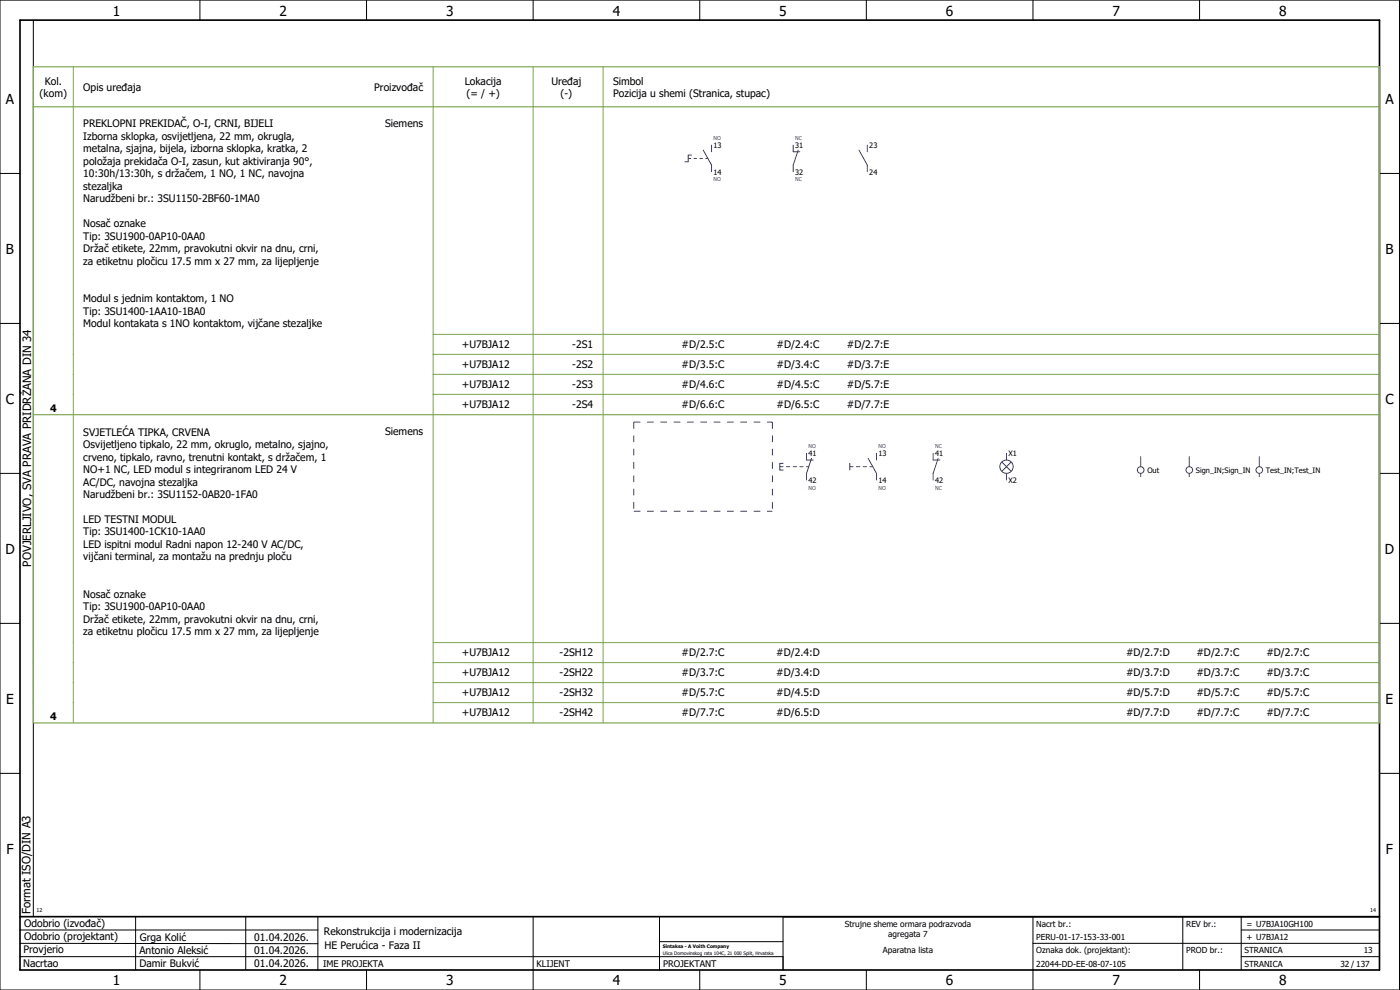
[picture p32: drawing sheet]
<svg xmlns="http://www.w3.org/2000/svg" width="420mm" height="297mm" viewBox="0 0 420 297" stroke-linecap="round" stroke-linejoin="round" font-family="sans-serif">
<defs><g id="words">
<g font-size="4.1">
<text x="33.9" y="4.7">1</text>
<text x="83.9" y="4.7">2</text>
<text x="133.9" y="4.7">3</text>
<text x="183.9" y="4.7">4</text>
<text x="233.9" y="4.7">5</text>
<text x="283.9" y="4.7">6</text>
<text x="333.9" y="4.7">7</text>
<text x="383.9" y="4.7">8</text>
<text x="1.8" y="31.2">A</text>
<text x="415.8" y="31.2">A</text>
<text x="1.8" y="76.2">B</text>
<text x="415.8" y="76.2">B</text>
<text x="1.8" y="121.2">C</text>
<text x="415.8" y="121.2">C</text>
<text x="1.6" y="166.2">D</text>
<text x="415.6" y="166.2">D</text>
<text x="1.8" y="211.2">E</text>
<text x="415.8" y="211.2">E</text>
<text x="1.9" y="256.2">F</text>
<text x="415.9" y="256.2">F</text>
<text x="33.9" y="295.7">1</text>
<text x="83.9" y="295.7">2</text>
<text x="133.9" y="295.7">3</text>
<text x="183.9" y="295.7">4</text>
<text x="233.9" y="295.7">5</text>
<text x="283.9" y="295.7">6</text>
<text x="333.9" y="295.7">7</text>
<text x="383.9" y="295.7">8</text>
</g>
<g font-size="3.4">
<text x="9.4" y="170" transform="rotate(-90 9.4 170)">POVJERLJIVO, SVA PRAVA PRIDRŽANA DIN 34</text>
<text x="9.2" y="274.3" transform="rotate(-90 9.2 274.3)">Format ISO/DIN A3</text>
</g>
<g font-size="3.1">
<text x="11.9" y="29.1">(kom)</text>
<text x="13.4" y="25.4">Kol.</text>
<text x="25" y="27.3">Opis uređaja</text>
<text x="112.3" y="27.3">Proizvođač</text>
<text x="139.5" y="25.4">Lokacija</text>
<text x="140" y="29.1">(= / +)</text>
<text x="165.5" y="25.4">Uređaj</text>
<text x="168.2" y="29.1">(-)</text>
<text x="184" y="25.4">Simbol</text>
<text x="184" y="29.1">Pozicija u shemi (Stranica, stupac)</text>
<text x="25" y="38.2">PREKLOPNI PREKIDAČ, O-I, CRNI, BIJELI</text>
<text x="25" y="41.9">Izborna sklopka, osvijetljena, 22 mm, okrugla,</text>
<text x="115.6" y="38">Siemens</text>
<text x="25" y="45.7">metalna, sjajna, bijela, izborna sklopka, kratka, 2</text>
<text x="25" y="49.4">položaja prekidača O-I, zasun, kut aktiviranja 90°,</text>
<text x="25" y="53.2">10:30h/13:30h, s držačem, 1 NO, 1 NC, navojna</text>
<text x="25" y="56.9">stezaljka</text>
<text x="25" y="60.7">Narudžbeni br.: 3SU1150-2BF60-1MA0</text>
<text x="25" y="68.2">Nosač oznake</text>
<text x="25" y="71.9">Tip: 3SU1900-0AP10-0AA0</text>
<text x="25" y="75.7">Držač etikete, 22mm, pravokutni okvir na dnu, crni,</text>
<text x="25" y="79.4">za etiketnu pločicu 17.5 mm x 27 mm, za lijepljenje</text>
<text x="25" y="90.7">Modul s jednim kontaktom, 1 NO</text>
<text x="25" y="94.4">Tip: 3SU1400-1AA10-1BA0</text>
<text x="25" y="98.2">Modul kontakata s 1NO kontaktom, vijčane stezaljke</text>
<text x="138.6" y="104.3">+U7BJA12</text>
<text x="171.8" y="104.3">-2S1</text>
<text x="204.6" y="104.3">#D/2.5:C</text>
<text x="233.1" y="104.3">#D/2.4:C</text>
<text x="254.1" y="104.3">#D/2.7:E</text>
<text x="138.6" y="110.3">+U7BJA12</text>
<text x="171.8" y="110.3">-2S2</text>
<text x="204.6" y="110.3">#D/3.5:C</text>
<text x="233.1" y="110.3">#D/3.4:C</text>
<text x="254.1" y="110.3">#D/3.7:E</text>
<text x="138.6" y="116.3">+U7BJA12</text>
<text x="171.8" y="116.3">-2S3</text>
<text x="204.6" y="116.3">#D/4.6:C</text>
<text x="233.1" y="116.3">#D/4.5:C</text>
<text x="254.1" y="116.3">#D/5.7:E</text>
<text x="15" y="123.7">4</text>
<text x="138.6" y="122.3">+U7BJA12</text>
<text x="171.8" y="122.3">-2S4</text>
<text x="204.6" y="122.3">#D/6.6:C</text>
<text x="233.1" y="122.3">#D/6.5:C</text>
<text x="254.1" y="122.3">#D/7.7:E</text>
<text x="25" y="130.7">SVJETLEĆA TIPKA, CRVENA</text>
<text x="115.6" y="130.5">Siemens</text>
<text x="25" y="134.4">Osvijetljeno tipkalo, 22 mm, okruglo, metalno, sjajno,</text>
<text x="25" y="138.2">crveno, tipkalo, ravno, trenutni kontakt, s držačem, 1</text>
<text x="25" y="141.9">NO+1 NC, LED modul s integriranom LED 24 V</text>
<text x="25" y="145.7">AC/DC, navojna stezaljka</text>
<text x="25" y="149.4">Narudžbeni br.: 3SU1152-0AB20-1FA0</text>
<text x="25" y="156.9">LED TESTNI MODUL</text>
<text x="25" y="160.7">Tip: 3SU1400-1CK10-1AA0</text>
<text x="25" y="164.4">LED ispitni modul Radni napon 12-240 V AC/DC,</text>
<text x="25" y="168.2">vijčani terminal, za montažu na prednju ploču</text>
<text x="25" y="179.4">Nosač oznake</text>
<text x="25" y="183.2">Tip: 3SU1900-0AP10-0AA0</text>
<text x="25" y="186.9">Držač etikete, 22mm, pravokutni okvir na dnu, crni,</text>
<text x="25" y="190.7">za etiketnu pločicu 17.5 mm x 27 mm, za lijepljenje</text>
<text x="138.6" y="196.8">+U7BJA12</text>
<text x="168" y="196.8">-2SH12</text>
<text x="204.6" y="196.8">#D/2.7:C</text>
<text x="233" y="196.8">#D/2.4:D</text>
<text x="338" y="196.8">#D/2.7:D</text>
<text x="359.1" y="196.8">#D/2.7:C</text>
<text x="380.1" y="196.8">#D/2.7:C</text>
<text x="138.6" y="202.8">+U7BJA12</text>
<text x="168" y="202.8">-2SH22</text>
<text x="204.6" y="202.8">#D/3.7:C</text>
<text x="233" y="202.8">#D/3.4:D</text>
<text x="338" y="202.8">#D/3.7:D</text>
<text x="359.1" y="202.8">#D/3.7:C</text>
<text x="380.1" y="202.8">#D/3.7:C</text>
<text x="138.6" y="208.8">+U7BJA12</text>
<text x="168" y="208.8">-2SH32</text>
<text x="204.6" y="208.8">#D/5.7:C</text>
<text x="233" y="208.8">#D/4.5:D</text>
<text x="338" y="208.8">#D/5.7:D</text>
<text x="359.1" y="208.8">#D/5.7:C</text>
<text x="380.1" y="208.8">#D/5.7:C</text>
<text x="138.6" y="214.8">+U7BJA12</text>
<text x="168" y="214.8">-2SH42</text>
<text x="204.6" y="214.8">#D/7.7:C</text>
<text x="233" y="214.8">#D/6.5:D</text>
<text x="338" y="214.8">#D/7.7:D</text>
<text x="359.1" y="214.8">#D/7.7:C</text>
<text x="380.1" y="214.8">#D/7.7:C</text>
<text x="15" y="216.2">4</text>
<text x="7.2" y="278.1">Odobrio (izvođač)</text>
<text x="97.2" y="280.5">Rekonstrukcija i modernizacija</text>
<text x="7.1" y="286.1">Provjerio</text>
<text x="7.2" y="282.1">Odobrio (projektant)</text>
<text x="41.8" y="286.2">Antonio Aleksić</text>
<text x="42" y="282.3">Grga Kolić</text>
<text x="76.3" y="282.3">01.04.2026.</text>
<text x="76.3" y="286.3">01.04.2026.</text>
<text x="97.4" y="284.8">HE Perućica - Faza II</text>
<text x="6.9" y="290">Nacrtao</text>
<text x="41.8" y="290.3">Damir Bukvić</text>
<text x="76.3" y="290.3">01.04.2026.</text>
</g>
<g font-size="2.7">
<text x="97" y="290.1">IME PROJEKTA</text>
<text x="161" y="290.1">KLIJENT</text>
<text x="199" y="290.1">PROJEKTANT</text>
</g>
<g font-size="2.5">
<text x="253.5" y="278">Strujne sheme ormara podrazvoda</text>
<text x="266.6" y="281">agregata 7</text>
<text x="311" y="278">Nacrt br.:</text>
<text x="356" y="278">REV br.:</text>
<text x="374.1" y="278">= U7BJA10GH100</text>
<text x="265" y="286">Aparatna lista</text>
<text x="311" y="286">Oznaka dok. (projektant):</text>
<text x="311" y="282">PERU-01-17-153-33-001</text>
<text x="356" y="286">PROD br.:</text>
<text x="373.5" y="286">STRANICA</text>
<text x="374.1" y="282.1">+ U7BJA12</text>
<text x="409.3" y="286">13</text>
<text x="311" y="290">22044-DD-EE-08-07-105</text>
<text x="373.5" y="290">STRANICA</text>
<text x="402.3" y="290">32 / 137</text>
</g>
<g font-size="2.2">
<text x="214.1" y="44.5">13</text>
<text x="238.6" y="44.5">31</text>
<text x="260.9" y="44.5">23</text>
<text x="214.1" y="52.4">14</text>
<text x="238.6" y="52.4">32</text>
<text x="260.9" y="52.4">24</text>
<text x="242.6" y="137">41</text>
<text x="263.6" y="137">13</text>
<text x="280.6" y="137">41</text>
<text x="302.7" y="137">X1</text>
<text x="344.3" y="141.9">Out</text>
<text x="358.9" y="141.9">Sign_IN;Sign_IN</text>
<text x="379.9" y="141.9">Test_IN;Test_IN</text>
<text x="242.6" y="144.9">42</text>
<text x="263.6" y="144.9">14</text>
<text x="280.6" y="144.9">42</text>
<text x="302.7" y="144.9">X2</text>
</g>
<g font-size="1.6" fill="#00f">
<text x="214.1" y="41.9">NO</text>
<text x="238.6" y="41.9">NC</text>
<text x="214.1" y="54.5">NO</text>
<text x="238.6" y="54.5">NC</text>
<text x="242.6" y="134.4">NO</text>
<text x="263.6" y="134.4">NO</text>
<text x="280.6" y="134.4">NC</text>
<text x="242.6" y="146.9">NO</text>
<text x="263.6" y="146.9">NO</text>
<text x="280.6" y="146.9">NC</text>
</g>
<g font-size="1.6">
<text x="11" y="273.7">12</text>
<text x="411.2" y="273.7">14</text>
</g>
<g font-size="1.4">
<text x="198.9" y="284.4">Sintaksa - A Voith Company</text>
<text x="198.9" y="286.4">Ulica Domovinskog rata 104C, 21 000 Split, Hrvatska</text>
</g>
</g></defs>
<g fill="none" stroke="#000" stroke-width=".3">
<path d="M0 0h420v297h-420zM10 6v269M60 0v6M110 0v6M160 0v6M210 0v6M260 0v6M310 0v6M360 0v6M0 52h6M414 52h6M0 97h6"/>
<path d="M414 97h6M0 142h6M414 142h6M414 176.3v87.4M0 187h6M414 187h6M0 232h6M414 232h6M6 279h89.4M40.7 275v16M73.7 274.9v16M95.4 275.1v16"/>
<path d="M160 275v22M197.9 275.1v16M310 275v22M355 275v16M372.5 279h41.5M372.5 275v16M414 275h-179v16M6 283l89.4 .1M6 287h229M60 291v6M110 291v6M197.9 282.5h37.1"/>
<path d="M210 291v6M260 291v6M310 283h104M360 291v6M372.5 287h41.5"/>
</g>
<path d="M6 6h408v285h-408zM6 275h408" fill="none" stroke="#000" stroke-width=".5"/>
<path d="M10 32h404M10 124.3v-104.3h404v104.3M10 124.5v92.3M10.3 124.4h403.7M414 124.5v92.3M10.3 216.9h403.7" fill="none" stroke="#7ca552" stroke-width=".35"/>
<g fill="none" stroke="#7ca552" stroke-width=".3">
<path d="M22 20v104.3M130 20v104.3M160 20v104.3M181 20v104.3M130 100.3h284M130 106.3h284M130 112.3h284M130 118.3h284M22 124.5v92.3M130 124.5v92.3M160 124.5v92.3M181 124.5v92.3"/>
<path d="M130 192.8h284M130 198.8h284M130 204.8h284M130 210.8h284"/>
</g>
<g fill="none" stroke="#00f" stroke-width=".3">
<path d="M206.5 47.5h.8M207.5 46.5h-1v2h-1M208.3 47.5h.7M210 47.5h.8M211 45l2.5 4.5v2M211.8 47.5h.6M213.5 43.5v2M238 43.5v2h2M239.5 45l-1.5 4.5v2M257.8 45l2.5 4.5v2M260.3 43.5v2M235 139h-1v2h1"/>
<path d="M242 136v2h2M243.5 137.5l-1.5 4.5v2M255 139v2M260.5 137.5l2.5 4.5v2M263 136v2M280 136v2h2M281.5 137.5l-1.5 4.5M300.7 138.6l2.8 2.8M302.1 136v2M303.5 138.6l-2.8 2.8M342.3 137v3M356.9 137v3"/>
<path d="M377.9 137v3M234 140h1M236 140h1M238 140h1M240 140h1M242 140h.7M255 140h1M257 140h1M259 140h1M261 140h.9M280 142v2M302.1 142v2"/>
<path d="M342.3 142v1M356.9 142v1M377.9 142v1"/>
<circle cx="302.1" cy="140" r="2"/>
<circle cx="342.3" cy="141" r="1"/>
<circle cx="356.9" cy="141" r="1"/>
<circle cx="377.9" cy="141" r="1"/>
</g>
<path d="M190.2 126.7h41.6M190.2 126.7v26.7M231.8 126.7v26.7M190.2 153.4h41.6" fill="none" stroke="#00f" stroke-width=".3" stroke-dasharray="2 2" stroke-linecap="butt"/>
<use href="#words"/>
</svg>
